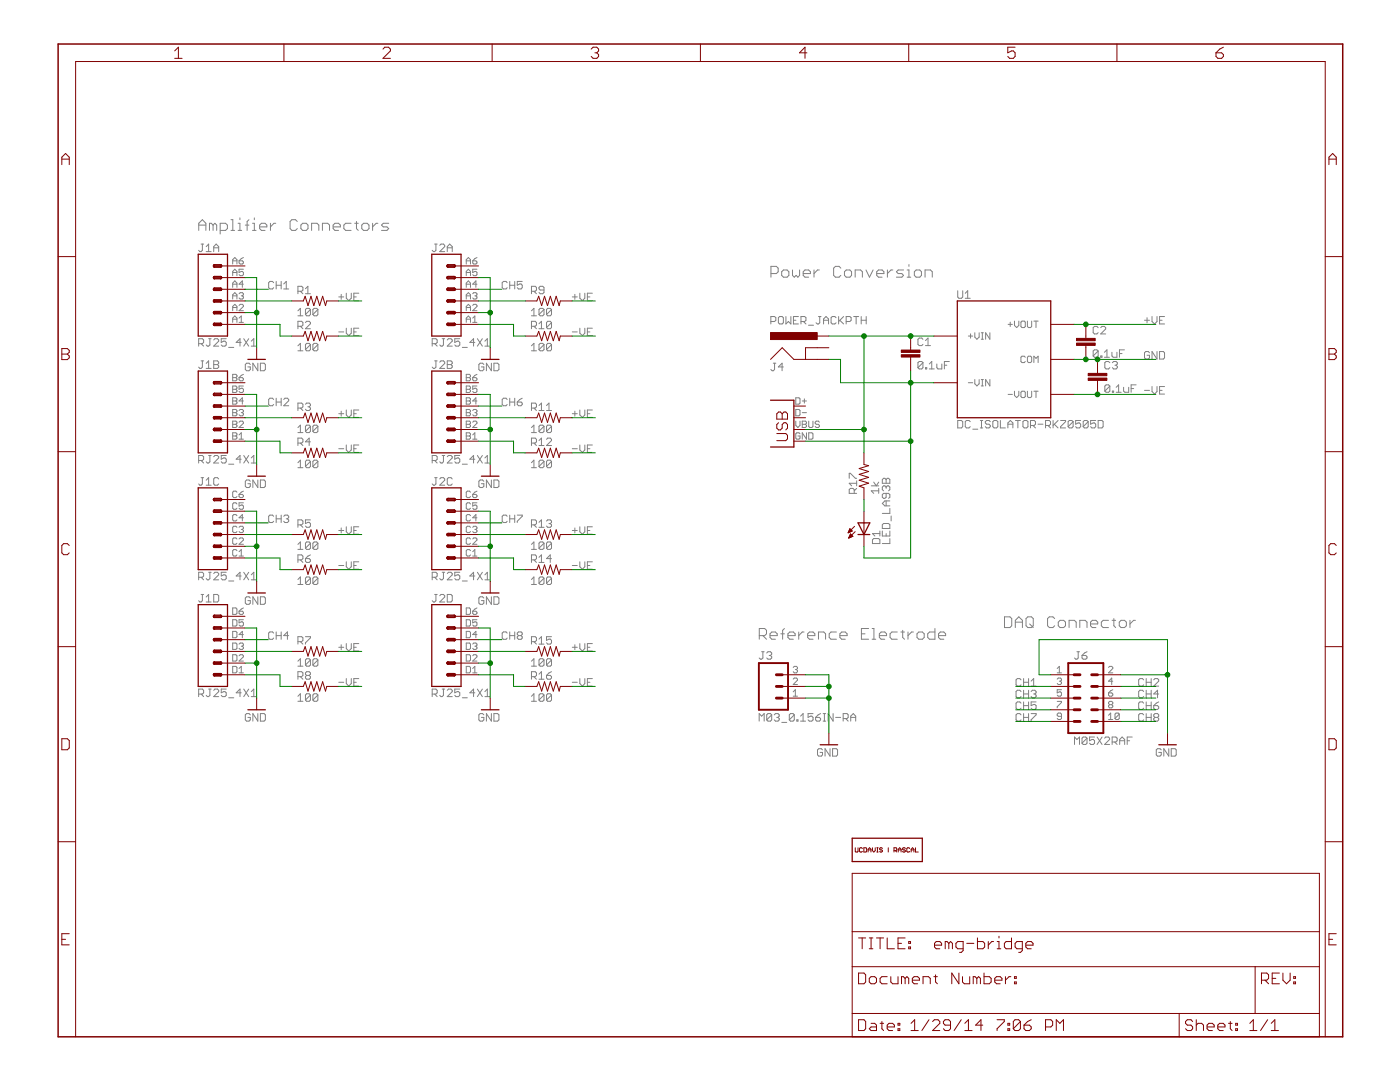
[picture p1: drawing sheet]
<svg xmlns="http://www.w3.org/2000/svg" width="279mm" height="216mm" viewBox="0 0 279 216" stroke-linecap="round" stroke-linejoin="round" font-family="sans-serif">
<g fill="none" stroke="#808080" stroke-width=".2">
<path d="M39.7 46v-1.4l.7-.8 .7 .8v1.4M39.7 44.9h1.4M40.1 48.7h.5M40.4 48.7v1.3l-.3 .2h-.2l-.3-.2M41.1 50.2h1M41.1 49.2l.5-.5v1.5M42.5 44.9l-.3-.3h-.4v1.4M42.5 44.9v1.1M42.5 44.9l.4-.3 .3 .3v1.1M42.7 50.2v-1l.4-.5 .5 .5v1M42.7 49.4h.9M43.9 46h1.1l.4-.4v-.7l-.4-.3h-1.1v2.1"/>
<path d="M46.1 46h.7M46.1 43.8h.4v2.2M46.4 52.7v-.9l.5-.4 .4 .4v.9M46.4 55v-.8l.5-.5 .4 .5v.8M46.4 57.3v-.8l.5-.5 .4 .5v.8M46.4 59.7v-.9l.5-.4 .4 .4v.9M46.4 59h.9M46.4 56.7h.9M46.4 54.4h.9M46.4 52h.9M47.5 44.6h.4v1.4M47.5 46h.7"/>
<path d="M47.7 52h.7l.2 .5-.2 .2h-.5l-.2-.2zM47.7 58.6l.2-.2h.5l.2 .2-.2 .4M47.9 43.5v.3M48.2 59h.2M48.4 59l.2 .2-.2 .5h-.5l-.2-.2M48.6 53.7h-.9v.7l.5-.2 .4 .2v.4l-.2 .2h-.5l-.2-.2M48.6 56.7h-.9l.7-.7v1.3M48.6 51.4l-.9 .6M49 44.9h.7M49.7 43.8l-.4 .4v1.8M50.4 44.6h.4v1.4M50.4 46h.7"/>
<path d="M50.8 43.5v.3M51.8 45.3h1.5v-.4l-.4-.3h-.7l-.4 .3v.7l.4 .4h.7M54 44.6v1.4M54.6 56.4l-.2-.2h-.5l-.3 .2v1l.3 .3h.5l.2-.3M55 44.6h-.3l-.7 .7M55.1 56.2v1.5M55.1 56.9h1M56.1 56.2v1.5M56.6 57.7h1M56.6 56.7l.5-.5v1.5M59.3 44.2l-.3-.4h-.7l-.4 .4v1.4l.4 .4h.7l.3-.4M59.5 58.1h.7l.3-.2v-.5l-.3-.3h-.7v1.5"/>
<path d="M59.9 58.1l.6 .5M60.4 44.6h.7l.4 .3v.7l-.4 .4h-.7l-.4-.4v-.7zM61 57.6l.4-.5v1.5M61 58.6h1M62.2 46v-1.4h1.1l.3 .3v1.1M64.3 46v-1.4h1.1l.4 .3v1.1M66.5 45.3h1.4v-.4l-.3-.3h-.8l-.3 .3v.7l.3 .4h.8M67.6 59.2h1M68.1 58.7v1M69.1 58.5v1l.5 .5 .5-.5v-1M70.1 44.6h-1.1l-.4 .3v.7l.4 .4h1.1M70.6 59.2h.5"/>
<path d="M70.8 44.6h.7M71.1 44.2v1.4l.4 .4M71.6 58.5h-1v1.5h1M72.2 44.9l.4-.3h.7l.3 .3v.7l-.3 .4h-.7l-.4-.4zM74.4 44.6v1.4M75.4 44.6h-.3l-.7 .7M77.6 44.6h-1.1l-.4 .3 .4 .4h.7l.4 .3-.4 .4h-1.1M86.7 48.7h.5M87 48.7v1.3l-.3 .2h-.2l-.2-.2M87.8 49l.2-.3h.5l.3 .3v.2l-1 1h1M89.3 49.4h1M89.3 50.2v-1l.4-.5 .6 .5v1"/>
<path d="M93 59h.9M93 56.7h.9M93 54.4h.9M93 52h.9M93 52.7v-.9l.5-.4 .4 .4v.9M93 55v-.8l.5-.5 .4 .5v.8M93 57.3v-.8l.5-.5 .4 .5v.8M93 59.7v-.9l.5-.4 .4 .4v.9M94.3 58.6l.3-.2h.4l.2 .2-.2 .4M94.3 52h.7l.2 .5-.2 .2h-.4l-.3-.2zM94.8 59h.2M95 59l.2 .2-.2 .5h-.4l-.3-.2"/>
<path d="M95.2 53.7h-.9v.7l.5-.2 .4 .2v.4l-.2 .2h-.4l-.3-.2M95.2 56.7h-.9l.7-.7v1.3M95.2 51.4l-.9 .6M101.2 56.4l-.2-.2h-.5l-.3 .2v1l.3 .3h.5l.2-.3M101.7 56.9h1M101.7 56.2v1.5M102.7 56.2v1.5M104.2 56.2h-1v.7l.5-.2h.3l.2 .2v.5l-.2 .3h-.5l-.3-.3M106.1 58.1h.7l.3-.2v-.5l-.3-.3h-.7v1.5M106.6 58.1l.5 .5M108.6 57.9h-.8l-.2-.3v-.2l.2-.3h.5l.3 .3v1l-.3 .2h-.5l-.2-.2M114.2 59.2h1"/>
<path d="M114.7 58.7v1M115.7 58.5v1l.5 .5 .5-.5v-1M117.2 59.2h.5M118.2 58.5h-1v1.5h1M153.9 54.6h1l.4-.4v-.7l-.4-.4h-1v2.2M156 54.2l.4-.3h.7l.3 .3v.7l-.3 .4h-.7l-.4-.4zM158.2 53.9v1l.3 .4 .4-.4 .3 .4 .4-.4v-1M160.3 54.6h1.4v-.4l-.3-.3h-.7l-.4 .3v.7l.4 .4h.7M162.5 53.9v1.4M163.5 53.9h-.3l-.7 .7M167.8 53.5l-.4-.4h-.7l-.3 .4v1.4l.3 .4h.7l.4-.4M168.5 54.2l.4-.3h.7l.3 .3v.7l-.3 .4h-.7l-.4-.4z"/>
<path d="M170.7 55.3v-1.4h1l.4 .3v1.1M172.8 53.9l.7 1.4 .7-1.4M175 54.6h1.4v-.4l-.4-.3h-.7l-.3 .3v.7l.3 .4h.7M177.1 53.9v1.4M178.2 53.9h-.4l-.7 .7M180.3 53.9h-1l-.4 .3 .4 .4h.7l.3 .3-.3 .4h-1.1M181 55.3h.8M181 53.9h.4v1.4M181.4 52.8v.3M182.5 54.2l.3-.3h.8l.3 .3v.7l-.3 .4h-.8l-.3-.4zM184.6 55.3v-1.4h1.1l.4 .3v1.1M191.1 58v1.3l.3 .2h.5l.2-.2v-1.3"/>
<path d="M192.6 59.5h1M192.6 58.5l.5-.5v1.5M39.6 68.6h.8l.2-.3v-.5l-.2-.2h-.8v1.5M40.1 68.6l.5 .5M40.1 72h.5M40.4 72v1.3l-.3 .2h-.2l-.3-.2M41.1 72.5l.5-.5v1.5M41.1 73.5h1M41.6 67.6h.5M41.9 67.6v1.2l-.3 .3h-.2l-.3-.3M42.7 72h.7l.2 .3v.2l-.2 .2 .2 .3v.3l-.2 .2h-.7zM42.7 67.8l.2-.2h.5l.2 .2v.3l-.9 1h.9"/>
<path d="M42.7 72.7h.7M45.1 67.6h-.9v.7l.7-.2 .2 .2v.5l-.2 .3h-.5l-.2-.3M45.6 69.3h1.1M46.4 62v-.8l.5-.5 .4 .5v.8M46.4 64.3v-.8l.5-.4 .4 .4v.8M46.4 74.7h.7l.2 .2v.2l-.2 .3 .2 .4-.2 .2h-.7zM46.4 77h.7l.2 .3-.2 .4 .2 .4-.2 .2h-.7zM46.4 79.4h.7l.2 .2-.2 .4 .2 .4-.2 .2h-.7zM46.4 63.7h.9M46.4 61.4h.9M46.4 77.7h.7M46.4 75.4h.7"/>
<path d="M47.7 63.5l.5-.4v1.2M47.7 64.3h.9M47.7 60.9l.2-.2h.5l.2 .2v.3l-.9 .8h.9M47.7 75.4h.7l.2 .4-.2 .2h-.5l-.2-.2zM48.1 68.3h-1l.8-.7v1.5M48.6 77h-.9v.7l.5-.2 .4 .2v.4l-.2 .2h-.5l-.2-.2M48.6 74.7l-.9 .7M48.6 67.6l1 1.5M49.6 67.6l-1 1.5M50 72.7l-.3-.2h-.5l-.2 .2v1l.2 .3h.5l.3-.3v-.5h-.5M50.1 69.1h1M50.1 68.1l.6-.5v1.5"/>
<path d="M51.5 72.5v1.5l-1-1.5v1.5M52 72.5h.7l.3 .2v1l-.3 .3h-.7zM54.6 79.7l-.2-.2h-.5l-.3 .2v1l.3 .3h.5l.2-.3M55.1 79.5v1.5M56.1 79.5v1.5M56.6 79.7l.3-.2h.5l.2 .2v.3l-1 1h1M59.5 62l.4-.5v1.5M59.5 69l.4-.5v1.5M59.5 63h1M59.5 70h1M59.5 65.1h.7l.3-.2v-.5l-.3-.3h-.7v1.5M59.9 65.1l.6 .5"/>
<path d="M61 64.4l.2-.3h.5l.3 .3v.2l-1 1h1M62 61.8v1l-.3 .2h-.5l-.2-.2M62 61.8l-.3-.3h-.5l-.2 .3v1M62 68.8l-.3-.3h-.5l-.2 .3v1M62 68.8v1l-.3 .2h-.5l-.2-.2M62 61.8l-1 1M62 68.8l-1 1M63.4 61.8v1l-.2 .2h-.5l-.3-.2M63.4 61.8l-.2-.3h-.5l-.3 .3v1M63.4 68.8l-.2-.3h-.5l-.3 .3v1M63.4 68.8v1l-.2 .2h-.5l-.3-.2M63.4 61.8l-1 1"/>
<path d="M63.4 68.8l-1 1M67.6 66.2h1M69.1 65.5v1l.5 .5 .5-.5v-1M70.6 66.2h.5M71.6 65.5h-1v1.5h1M86.3 68.6h.7l.2-.3v-.5l-.2-.2h-.7v1.5M86.7 72h.5M86.7 68.6l.5 .5M87 72v1.3l-.3 .2h-.2l-.2-.2M87.8 72.3l.2-.3h.5l.3 .3v.2l-1 1h1M88.2 67.6h.6M88.5 67.6v1.2l-.3 .3h-.2l-.2-.3"/>
<path d="M89.3 67.8l.2-.2h.5l.3 .2v.3l-1 1h1M89.3 72h.7l.3 .3v.2l-.3 .2 .3 .3v.3l-.3 .2h-.7zM89.3 72.7h.7M91.8 67.6h-1v.7l.4-.2h.3l.3 .2v.5l-.3 .3h-.5l-.2-.3M92.3 69.3h1M93 63.7h.9M93 61.4h.9M93 79.4h.7l.2 .2-.2 .4 .2 .4-.2 .2h-.7zM93 77h.7l.2 .3-.2 .4 .2 .4-.2 .2h-.7zM93 77.7h.7M93 74.7h.7l.2 .2v.2l-.2 .3 .2 .4-.2 .2h-.7zM93 75.4h.7"/>
<path d="M93 62v-.8l.5-.5 .4 .5v.8M93 64.3v-.8l.5-.4 .4 .4v.8M94.3 64.3h.9M94.3 60.9l.3-.2h.4l.2 .2v.3l-.9 .8h.9M94.3 75.4h.7l.2 .4-.2 .2h-.4l-.3-.2zM94.3 63.5l.5-.4v1.2M94.8 68.3h-1l.7-.7v1.5M95.2 77h-.9v.7l.5-.2 .4 .2v.4l-.2 .2h-.4l-.3-.2M95.2 74.7l-.9 .7M95.3 67.6l1 1.5M96.3 67.6l-1 1.5M96.6 72.7l-.3-.2h-.5l-.2 .2v1l.2 .3h.5l.3-.3v-.5h-.5"/>
<path d="M96.8 69.1h1M96.8 68.1l.5-.5v1.5M98.1 72.5v1.5l-1-1.5v1.5M98.6 72.5h.7l.3 .2v1l-.3 .3h-.7zM101.2 79.7l-.2-.2h-.5l-.3 .2v1l.3 .3h.5l.2-.3M101.7 79.5v1.5M102.7 79.5v1.5M104.2 79.5l-1 .7M106.1 63h1M106.1 70h1M106.1 62l.5-.5v1.5M106.1 69l.5-.5v1.5"/>
<path d="M106.1 65.1h.7l.3-.2v-.5l-.3-.3h-.7v1.5M106.6 65.1l.5 .5M107.6 65.6h1M107.6 64.6l.5-.5v1.5M108.6 61.8v1l-.3 .2h-.5l-.2-.2M108.6 61.8l-.3-.3h-.5l-.2 .3v1M108.6 68.8v1l-.3 .2h-.5l-.2-.2M108.6 68.8l-.3-.3h-.5l-.2 .3v1M108.6 61.8l-1 1M108.6 68.8l-1 1M110.1 61.8v1l-.3 .2h-.5l-.2-.2M110.1 61.8l-.3-.3h-.5l-.2 .3v1"/>
<path d="M110.1 68.8v1l-.3 .2h-.5l-.2-.2M110.1 68.8l-.3-.3h-.5l-.2 .3v1M110.1 61.8l-1 1M110.1 64.4l-.3-.3h-.5l-.2 .3v1M110.1 64.4v1l-.3 .2h-.5l-.2-.2M110.1 68.8l-1 1M110.1 64.4l-1 1M114.2 66.2h1M115.7 65.5v1l.5 .5 .5-.5v-1M117.2 66.2h.5M118.2 65.5h-1v1.5h1M153.8 64.2h.8l.2-.3v-.5l-.2-.2h-.8v1.4"/>
<path d="M154.3 72.5h.5M154.6 72.5v1.2l-.3 .3h-.2l-.3-.3M155.3 63.4l.3-.2h.5l.2 .2v1l-.2 .2h-.5l-.3-.2zM156.3 73.2h-1l.8-.7v1.5M156.8 63.2v1.4l.5-.4 .5 .4v-1.4M158.3 63.9h.5M158.8 79.4h.6l.3 .2v.8l-.3 .2h-.6zM159.3 63.2h-1v1.4h1M159.9 64.2h.7l.2-.3v-.5l-.2-.2h-.7v1.4M160.3 64.2l.5 .4M160.5 79.6v.8M161.4 64.9h.9"/>
<path d="M163.3 63.2h.6M163.6 63.2v1.2l-.3 .2h-.2l-.2-.2M164.4 63.9h1M164.4 64.6v-1l.4-.4 .6 .4v1M166.9 63.4l-.3-.2h-.5l-.2 .2v1l.2 .2h.5l.3-.2M167.4 63.2v1.4M167.6 63.9l.8 .7M168.4 63.2l-1 1M168.9 64.2h.7l.3-.3v-.5l-.3-.2h-.7v1.4M170.4 63.2h1M170.9 63.2v1.4M171.9 63.9h1"/>
<path d="M171.9 63.2v1.4M172.9 63.2v1.4M184.2 67.7l-.2-.2h-.5l-.3 .2v1l.3 .3h.5l.2-.3M184.2 72.4l-.2-.3h-.5l-.3 .3v1M184.2 72.4v1l-.2 .2h-.5l-.3-.2M184.2 72.4l-1 1M184.7 73.4h.3v.2h-.3zM184.7 69h1M184.7 68l.5-.5v1.5M185.5 73.6h1M185.5 72.6l.4-.5v1.5M187 72.6v.8l.2 .2h.8v-1"/>
<path d="M188.5 72.9h.5M189.5 72.1h-1v1.5M193.3 67.1h.8M193.3 76.4h.8M193.7 66.6v.9M194.5 75.7v.9l.5 .4 .4-.4v-.9M194.5 66.4v.9l.5 .4 .4-.4v-.9M195.8 67.7h.5M195.8 66.4h.5M195.8 77h.5M195.8 75.7h.5M196 66.4v1.3"/>
<path d="M196 75.7v1.3M197.5 66.4v1.3l-.8-1.3v1.3M197.5 75.7v1.3l-.8-1.3v1.3M201.2 78.7h.8M201.2 64.7h.8M201.6 64.3v.9M202.5 64.1v.8l.4 .5 .4-.5v-.8M202.5 78.1v.8l.4 .4 .4-.4v-.8M204 78.1h.4l.2 .2v.8l-.2 .2h-.4l-.2-.2v-.8zM204 64.1h.4l.2 .2v.9l-.2 .2h-.4l-.2-.2v-.9zM204.6 71.3l-.2-.2h-.4l-.2 .2v.8l.2 .2h.4l.2-.2M205 78.1v1l.3 .2h.4l.2-.2v-1"/>
<path d="M205 64.1v1.1l.3 .2h.4l.2-.2v-1.1M205.3 71.1h.4l.2 .2v.8l-.2 .2h-.4l-.3-.2v-.8zM206.3 78.1h.9M206.3 72.3v-1.2l.5 .4 .4-.4v1.2M206.3 64.1h.9M206.8 64.1v1.3M206.8 78.1v1.2M219.2 65.4l-.3-.3h-.5l-.2 .3v1l.2 .2h.5l.3-.2M219.2 70l-.3-.2h-.5l-.2 .2v1M219.2 70v1l-.3 .3h-.5l-.2-.3M219.2 70l-1 1M219.7 71h.2v.3h-.2z"/>
<path d="M219.7 65.4l.2-.3h.5l.3 .3v.2l-1 1h1M220.4 71.3h1M220.4 70.3l.5-.5v1.5M221.5 72.4l-.3-.3h-.5l-.2 .3v1l.2 .2h.5l.3-.2M221.5 77l-.3-.2h-.5l-.2 .2v1M221.5 77v1l-.3 .3h-.5l-.2-.3M221.5 77l-1 1M221.9 70.3v.7l.3 .3h.7v-1M222 78h.2v.3h-.2zM222 72.4l.2-.3h.5l.3 .3v.2l-.3 .3M222.5 72.9h.2M222.7 72.9l.3 .2v.3l-.3 .2h-.5l-.2-.2"/>
<path d="M222.8 78.3h1M222.8 77.3l.4-.5v1.5M223.4 70.5h.5M224.2 77.3v.7l.3 .3h.8v-1M224.4 69.8h-1v1.5M225.7 77.5h.6M226.7 76.8h-1v1.5M228.4 63.9h1M228.4 77.9h1M228.9 63.4v1M229.4 70.4l-.2-.3h-.5l-.3 .3v1l.3 .2h.5l.2-.2v-.5h-.5M229.9 63.2v1l.5 .4 .5-.4v-1"/>
<path d="M229.9 77.1v1l.5 .5 .5-.5v-1M230.9 70.1v1.5l-1-1.5v1.5M231.4 63.9h.5M231.4 70.1h.8l.2 .3v1l-.2 .2h-.8zM231.4 77.9h.5M232.4 63.2h-1v1.4h1M232.4 77.1h-1v1.5h1M39.6 91.9h.8l.2-.3v-.5l-.2-.2h-.8v1.5M40.1 91.9l.5 .5M40.1 95.3h.5M40.4 95.3v1.3l-.3 .2h-.2l-.3-.2M41.1 95.8l.5-.5v1.5"/>
<path d="M41.1 96.8h1M41.6 90.9h.5M41.9 90.9v1.2l-.3 .3h-.2l-.3-.3M42.7 91.1l.2-.2h.5l.2 .2v.3l-.9 1h.9M43.6 95.6l-.2-.3h-.5l-.2 .3v1l.2 .2h.5l.2-.2M45.1 90.9h-.9v.7l.7-.2 .2 .2v.5l-.2 .3h-.5l-.2-.3M45.6 92.6h1.1M46.4 81.7h.7l.2 .2-.2 .4 .2 .5-.2 .2h-.7zM46.4 84h.7l.2 .2-.2 .5 .2 .4-.2 .2h-.7zM46.4 86.4h.7l.2 .2-.2 .4 .2 .4-.2 .2h-.7zM46.4 87h.7M46.4 84.7h.7"/>
<path d="M46.4 82.3h.7M46.4 80h.7M47.3 98.2l-.2-.2h-.4l-.3 .2v.9l.3 .2h.4l.2-.2M47.7 86.8l.5-.4v1.2M47.7 81.9l.2-.2h.5l.2 .2-.2 .4M47.7 84.2l.2-.2h.5l.2 .2v.3l-.9 .8h.9M47.7 98.7h.7l.2 .4-.2 .2h-.5l-.2-.2zM47.7 87.6h.9M48.1 91.6h-1l.8-.7v1.5M48.2 82.3h.2M48.4 82.3l.2 .2-.2 .5h-.5l-.2-.2M48.6 80h-.9l.7-.6v1.2"/>
<path d="M48.6 98l-.9 .7M48.6 90.9l1 1.5M49.6 90.9l-1 1.5M50 96l-.3-.2h-.5l-.2 .2v1l.2 .3h.5l.3-.3v-.5h-.5M50.1 91.4l.6-.5v1.5M50.1 92.4h1M51.5 95.8v1.5l-1-1.5v1.5M52 95.8h.7l.3 .2v1l-.3 .3h-.7zM55.1 80.2h1M59.5 85.3l.4-.5v1.5M59.5 92.3l.4-.5v1.5M59.5 86.3h1"/>
<path d="M59.5 93.3h1M59.5 81.4h.7l.3-.2v-.5l-.3-.3h-.7v1.5M59.5 88.4h.7l.3-.2v-.5l-.3-.3h-.7v1.5M59.9 81.4l.6 .5M59.9 88.4l.6 .5M61 80.7l.2-.3h.5l.3 .3v.2l-.3 .3M61.4 81.2h.3M61.7 81.2l.3 .2v.3l-.3 .2h-.5l-.2-.2M62 85.1l-.3-.3h-.5l-.2 .3v1M62 92.1l-.3-.3h-.5l-.2 .3v1M62 85.1v1l-.3 .2h-.5l-.2-.2M62 92.1v1l-.3 .2h-.5l-.2-.2"/>
<path d="M62 85.1l-1 1M62 92.1l-1 1M62 88.2h-1l.7-.8v1.5M63.4 85.1l-.2-.3h-.5l-.3 .3v1M63.4 92.1l-.2-.3h-.5l-.3 .3v1M63.4 85.1v1l-.2 .2h-.5l-.3-.2M63.4 92.1v1l-.2 .2h-.5l-.3-.2M63.4 85.1l-1 1M63.4 92.1l-1 1M67.6 82.5h1M67.6 89.5h1M68.1 82v1"/>
<path d="M69.1 81.8v1l.5 .5 .5-.5v-1M69.1 88.8v1l.5 .5 .5-.5v-1M70.6 82.5h.5M70.6 89.5h.5M71.6 81.8h-1v1.5h1M71.6 88.8h-1v1.5h1M86.3 91.9h.7l.2-.3v-.5l-.2-.2h-.7v1.5M86.7 95.3h.5M86.7 91.9l.5 .5M87 95.3v1.3l-.3 .2h-.2l-.2-.2M87.8 95.6l.2-.3h.5l.3 .3v.2l-1 1h1M88.2 90.9h.6"/>
<path d="M88.5 90.9v1.2l-.3 .3h-.2l-.2-.3M89.3 91.1l.2-.2h.5l.3 .2v.3l-1 1h1M90.3 95.6l-.3-.3h-.5l-.2 .3v1l.2 .2h.5l.3-.2M91.8 90.9h-1v.7l.4-.2h.3l.3 .2v.5l-.3 .3h-.5l-.2-.3M92.3 92.6h1M93 86.4h.7l.2 .2-.2 .4 .2 .4-.2 .2h-.7zM93 87h.7M93 84h.7l.2 .2-.2 .5 .2 .4-.2 .2h-.7zM93 84.7h.7M93 81.7h.7l.2 .2-.2 .4 .2 .5-.2 .2h-.7zM93 82.3h.7M93 80h.7"/>
<path d="M93.9 98.2l-.2-.2h-.4l-.3 .2v.9l.3 .2h.4l.2-.2M94.3 81.9l.3-.2h.4l.2 .2-.2 .4M94.3 87.6h.9M94.3 84.2l.3-.2h.4l.2 .2v.3l-.9 .8h.9M94.3 98.7h.7l.2 .4-.2 .2h-.4l-.3-.2zM94.3 86.8l.5-.4v1.2M94.8 82.3h.2M94.8 91.6h-1l.7-.7v1.5M95 82.3l.2 .2-.2 .5h-.4l-.3-.2M95.2 80h-.9l.7-.6v1.2M95.2 98l-.9 .7M95.3 90.9l1 1.5"/>
<path d="M96.3 90.9l-1 1.5M96.6 96l-.3-.2h-.5l-.2 .2v1l.2 .3h.5l.3-.3v-.5h-.5M96.8 92.4h1M96.8 91.4l.5-.5v1.5M98.1 95.8v1.5l-1-1.5v1.5M98.6 95.8h.7l.3 .2v1l-.3 .3h-.7zM101.7 80.2h1M103.2 80.2h.8l.2 .3v.2l-.2 .3h-.5l-.3-.3zM106.1 86.3h1M106.1 93.3h1M106.1 85.3l.5-.5v1.5M106.1 92.3l.5-.5v1.5"/>
<path d="M106.1 81.4h.7l.3-.2v-.5l-.3-.3h-.7v1.5M106.1 88.4h.7l.3-.2v-.5l-.3-.3h-.7v1.5M106.6 81.4l.5 .5M106.6 88.4l.5 .5M107.6 81.9h1M107.6 80.9l.5-.5v1.5M107.6 87.9l.5-.5v1.5M107.6 88.9h1M108.6 85.1v1l-.3 .2h-.5l-.2-.2M108.6 85.1l-.3-.3h-.5l-.2 .3v1M108.6 92.1v1l-.3 .2h-.5l-.2-.2M108.6 92.1l-.3-.3h-.5l-.2 .3v1"/>
<path d="M108.6 85.1l-1 1M108.6 92.1l-1 1M109.1 87.7l.2-.3h.5l.3 .3v.2l-1 1h1M109.1 81.9h1M109.1 80.9l.5-.5v1.5M110.1 85.1v1l-.3 .2h-.5l-.2-.2M110.1 85.1l-.3-.3h-.5l-.2 .3v1M110.1 92.1v1l-.3 .2h-.5l-.2-.2M110.1 92.1l-.3-.3h-.5l-.2 .3v1M110.1 85.1l-1 1M110.1 92.1l-1 1M114.2 82.5h1"/>
<path d="M114.2 89.5h1M114.7 82v1M115.7 81.8v1l.5 .5 .5-.5v-1M115.7 88.8v1l.5 .5 .5-.5v-1M117.2 82.5h.5M117.2 89.5h.5M118.2 81.8h-1v1.5h1M118.2 88.8h-1v1.5h1M158.8 81.7h.6l.3 .2v.9l-.3 .2h-.6zM158.8 84v.9l.4 .4 .5-.4v-.9M159.7 86.6l-.3-.2h-.4l-.2 .2v.8l.2 .2h.4l.3-.2v-.4h-.5M160.1 84h.6l.3 .2-.3 .5 .3 .4-.3 .2h-.6z"/>
<path d="M160.1 84.7h.6M160.1 82.3h.9M160.1 80h.9M161 86.4v1.2l-.9-1.2v1.2M161.4 86.4h.6l.2 .2v.8l-.2 .2h-.6zM161.4 84v1.1l.2 .2h.4l.2-.2v-1.1M163.5 84.2l-.2-.2h-.4l-.2 .5 .2 .2h.4l.2 .4-.2 .2h-.4l-.2-.2M169.5 95.4v-1h.2l1 1h.3M170.5 98.4v-.7l-.3-.2h-.5l-.2 .2v.7h1.5M171 96.4h-1.5l.5 .5M171 97.5l-.5 .4M171 95.9v1"/>
<path d="M173.9 96.9h1.5M174.4 96.2l.5 .7 .5-.7M175.4 97.9h-1.5l.5 .5M175.4 97.5v.9M176.1 95.7l.2-.3h.3l.2 .3 .3-.3h.2l.3 .3v.7h-1.5zM176.8 97.2l.3-.3h.2l.3 .3v.5l-.3 .2M176.8 98.4v.8l-.2 .2h-.3l-.2-.2v-.5l.2-.3h1l.3 .3v.5l-.3 .2M176.8 97.2l-.2-.3h-.3l-.2 .3v.5l.2 .2M176.8 95.7v.7M176.8 97.2v.3M176.8 99.9v1M177.6 99.9h-1l-.5 .6 .5 .4h1"/>
<path d="M191.1 83.9h.8l.2 .2v1l-.2 .3h-.8zM193.6 84.1l-.2-.2h-.5l-.3 .2v1l.3 .3h.5l.2-.3M194.1 85.6h1M195.6 85.4h.5M195.6 83.9h.5M195.9 83.9v1.5M197.6 84.1l-.2-.2h-.5l-.3 .2v.3l.3 .2h.5l.2 .3v.2l-.2 .3h-.5l-.3-.3M198.1 84.1l.3-.2h.5l.2 .2v1l-.2 .3h-.5l-.3-.3zM199.6 83.9v1.5h1M201.1 84.6h1M201.1 85.4v-1l.5-.5 .5 .5v1M202.6 83.9h1"/>
<path d="M203.1 83.9v1.5M204.2 84.1l.2-.2h.5l.2 .2v1l-.2 .3h-.5l-.2-.3zM205.7 84.9h.7l.3-.3v-.5l-.3-.2h-.7v1.5M206.1 84.9l.6 .5M207.2 84.6h1M208.7 84.9h.7l.3-.3v-.5l-.3-.2h-.7v1.5M209.1 84.9l.6 .5M210.2 83.9v1.5M210.4 84.6l.8 .8M211.2 83.9l-1 1M211.7 83.9h1v.2l-1 1v.3h1M214.2 84.1v1l-.3 .3h-.5l-.2-.3"/>
<path d="M214.2 84.1l-.3-.2h-.5l-.2 .2v1M214.2 84.1l-1 1M215.7 83.9h-1v.7l.5-.2h.2l.3 .2v.5l-.3 .3h-.5l-.2-.3M217.2 84.1v1l-.3 .3h-.5l-.2-.3M217.2 84.1l-.3-.2h-.5l-.2 .2v1M217.2 84.1l-1 1M218.7 83.9h-1v.7l.5-.2h.2l.3 .2v.5l-.3 .3h-.5l-.2-.3M219.2 83.9h.7l.3 .2v1l-.3 .3h-.7zM39.6 115.2h.8l.2-.3v-.5l-.2-.2h-.8v1.5M40.1 115.2l.5 .5M40.1 118.6h.5M40.4 118.6v1.3l-.3 .2h-.2l-.3-.2"/>
<path d="M41.1 119.1l.5-.5v1.5M41.6 114.2h.5M41.9 114.2v1.2l-.3 .3h-.2l-.3-.3M42.7 118.6h.7l.2 .3v1l-.2 .2h-.7zM42.7 114.4l.2-.2h.5l.2 .2v.3l-.9 1h.9M45.1 114.2h-.9v.7l.7-.2 .2 .2v.5l-.2 .3h-.5l-.2-.3M45.6 115.9h1.1M47.3 100.6l-.2-.3h-.4l-.3 .3v.8l.3 .2h.4l.2-.2M47.3 102.9l-.2-.2h-.4l-.3 .2v.8l.3 .2h.4l.2-.2M47.3 105.2l-.2-.2h-.4l-.3 .2v.9l.3 .2h.4l.2-.2M47.3 107.5l-.2-.2h-.4l-.3 .2v.9l.3 .2h.4l.2-.2M47.3 109.9l-.2-.2h-.4l-.3 .2v.8l.3 .3h.4l.2-.3"/>
<path d="M47.7 105.2l.2-.2h.5l.2 .2-.2 .4M47.7 110.1l.5-.4v1.3M47.7 107.5l.2-.2h.5l.2 .2v.3l-.9 .8h.9M47.7 111h.9M48.1 114.9h-1l.8-.7v1.5M48.2 105.6h.2M48.4 105.6l.2 .3-.2 .4h-.5l-.2-.2M48.6 100.3h-.9v.7l.5-.2 .4 .2v.4l-.2 .2h-.5l-.2-.2M48.6 103.3h-.9l.7-.6v1.2M48.6 114.2l1 1.5M49.6 114.2l-1 1.5M50 119.3l-.3-.2h-.5l-.2 .2v1l.2 .3h.5l.3-.3v-.5h-.5"/>
<path d="M50.1 114.7l.6-.5v1.5M50.1 115.7h1M51.5 119.1v1.5l-1-1.5v1.5M52 119.1h.7l.3 .2v1l-.3 .3h-.7zM54.6 103l-.2-.2h-.5l-.3 .2v1l.3 .3h.5l.2-.3M55.1 102.8v1.5M55.1 103.5h1M56.1 102.8v1.5M56.6 103l.3-.2h.5l.2 .2v.3l-.2 .2M57.1 103.5h.3M57.4 103.5l.2 .3v.2l-.2 .3h-.5l-.3-.3M59.5 108.6l.4-.5v1.5"/>
<path d="M59.5 115.6l.4-.5v1.5M59.5 109.6h1M59.5 116.6h1M59.5 104.7h.7l.3-.2v-.5l-.3-.3h-.7v1.5M59.5 111.7h.7l.3-.2v-.5l-.3-.3h-.7v1.5M59.9 104.7l.6 .5M59.9 111.7l.6 .5M61 111.5h.7l.3 .2v.3l-.3 .2h-.5l-.2-.2zM62 103.7h-1v.8l.4-.3h.3l.3 .3v.5l-.3 .2h-.5l-.2-.2M62 108.4l-.3-.3h-.5l-.2 .3v1M62 115.4l-.3-.3h-.5l-.2 .3v1M62 108.4v1l-.3 .2h-.5l-.2-.2"/>
<path d="M62 115.4v1l-.3 .2h-.5l-.2-.2M62 108.4l-1 1M62 115.4l-1 1M62 110.7l-1 .8M63.4 108.4l-.2-.3h-.5l-.3 .3v1M63.4 115.4l-.2-.3h-.5l-.3 .3v1M63.4 108.4v1l-.2 .2h-.5l-.3-.2M63.4 115.4v1l-.2 .2h-.5l-.3-.2M63.4 108.4l-1 1M63.4 115.4l-1 1M67.6 105.9h1M67.6 112.8h1"/>
<path d="M68.1 105.3v1M69.1 105.1v1l.5 .5 .5-.5v-1M69.1 112.1v1l.5 .5 .5-.5v-1M70.6 105.9h.5M70.6 112.8h.5M71.6 105.1h-1v1.5h1M71.6 112.1h-1v1.5h1M86.3 115.2h.7l.2-.3v-.5l-.2-.2h-.7v1.5M86.7 118.6h.5M86.7 115.2l.5 .5M87 118.6v1.3l-.3 .2h-.2l-.2-.2M87.8 118.9l.2-.3h.5l.3 .3v.2l-1 1h1"/>
<path d="M88.2 114.2h.6M88.5 114.2v1.2l-.3 .3h-.2l-.2-.3M89.3 114.4l.2-.2h.5l.3 .2v.3l-1 1h1M89.3 118.6h.7l.3 .3v1l-.3 .2h-.7zM91.8 114.2h-1v.7l.4-.2h.3l.3 .2v.5l-.3 .3h-.5l-.2-.3M92.3 115.9h1M93.9 107.5l-.2-.2h-.4l-.3 .2v.9l.3 .2h.4l.2-.2M93.9 109.9l-.2-.2h-.4l-.3 .2v.8l.3 .3h.4l.2-.3M93.9 105.2l-.2-.2h-.4l-.3 .2v.9l.3 .2h.4l.2-.2M93.9 102.9l-.2-.2h-.4l-.3 .2v.8l.3 .2h.4l.2-.2M93.9 100.6l-.2-.3h-.4l-.3 .3v.8l.3 .2h.4l.2-.2M94.3 105.2l.3-.2h.4l.2 .2-.2 .4"/>
<path d="M94.3 111h.9M94.3 107.5l.3-.2h.4l.2 .2v.3l-.9 .8h.9M94.3 110.1l.5-.4v1.3M94.8 105.6h.2M94.8 114.9h-1l.7-.7v1.5M95 105.6l.2 .3-.2 .4h-.4l-.3-.2M95.2 100.3h-.9v.7l.5-.2 .4 .2v.4l-.2 .2h-.4l-.3-.2M95.2 103.3h-.9l.7-.6v1.2M95.3 114.2l1 1.5M96.3 114.2l-1 1.5M96.6 119.3l-.3-.2h-.5l-.2 .2v1l.2 .3h.5l.3-.3v-.5h-.5M96.8 115.7h1"/>
<path d="M96.8 114.7l.5-.5v1.5M98.1 119.1v1.5l-1-1.5v1.5M98.6 119.1h.7l.3 .2v1l-.3 .3h-.7zM101.2 103l-.2-.2h-.5l-.3 .2v1l.3 .3h.5l.2-.3M101.7 103.5h1M101.7 102.8v1.5M102.7 102.8v1.5M103.2 102.8h1v.2l-1 1v.3M106.1 109.6h1M106.1 116.6h1M106.1 108.6l.5-.5v1.5M106.1 115.6l.5-.5v1.5"/>
<path d="M106.1 104.7h.7l.3-.2v-.5l-.3-.3h-.7v1.5M106.1 111.7h.7l.3-.2v-.5l-.3-.3h-.7v1.5M106.6 104.7l.5 .5M106.6 111.7l.5 .5M107.6 105.2h1M107.6 112.2h1M107.6 104.2l.5-.5v1.5M107.6 111.2l.5-.5v1.5M108.6 108.4v1l-.3 .2h-.5l-.2-.2M108.6 108.4l-.3-.3h-.5l-.2 .3v1M108.6 115.4v1l-.3 .2h-.5l-.2-.2M108.6 115.4l-.3-.3h-.5l-.2 .3v1"/>
<path d="M108.6 108.4l-1 1M108.6 115.4l-1 1M109.1 104l.2-.3h.5l.3 .3v.2l-.3 .3M109.6 104.5h.2M109.8 104.5l.3 .2v.3l-.3 .2h-.5l-.2-.2M110.1 108.4v1l-.3 .2h-.5l-.2-.2M110.1 108.4l-.3-.3h-.5l-.2 .3v1M110.1 115.4v1l-.3 .2h-.5l-.2-.2M110.1 115.4l-.3-.3h-.5l-.2 .3v1M110.1 108.4l-1 1M110.1 115.4l-1 1M110.1 111.5h-1l.7-.8v1.5"/>
<path d="M114.2 105.9h1M114.2 112.8h1M114.7 105.3v1M115.7 105.1v1l.5 .5 .5-.5v-1M115.7 112.1v1l.5 .5 .5-.5v-1M117.2 105.9h.5M117.2 112.8h.5M118.2 105.1h-1v1.5h1M118.2 112.1h-1v1.5h1M174.4 107.5h1l.2 .2v.8h-1.5v-.8zM175.6 106v1M175.6 106.5h-1.5l.5 .5"/>
<path d="M176.1 104.7l.2-.2h1l.3 .2v.8h-1.5zM176.1 106v1h1.5v-1M176.8 106.5v.5M177.6 107.5v1h-1.5M177.6 101.5v.9h-1.5M177.8 103v.9M39.6 138.5h.8l.2-.3v-.4l-.2-.3h-.8v1.5M40.1 138.5l.5 .5M41.1 120.1h1M41.6 137.5h.5M41.9 137.5v1.2l-.3 .3h-.2l-.3-.3M42.7 137.8l.2-.3h.5l.2 .3v.2l-.9 1h.9"/>
<path d="M45.1 137.5h-.9v.7l.7-.2 .2 .2v.5l-.2 .3h-.5l-.2-.3M45.6 139.2h1.1M46.4 121.3h.7l.2 .2v.9l-.2 .2h-.7zM46.4 123.7h.7l.2 .2v.8l-.2 .2h-.7zM46.4 126h.7l.2 .2v.8l-.2 .3h-.7zM46.4 128.3h.7l.2 .2v.9l-.2 .2h-.7zM46.4 130.6h.7l.2 .3v.8l-.2 .2h-.7zM46.4 133h.7l.2 .2v.8l-.2 .3h-.7zM47.7 128.5l.2-.2h.5l.2 .2-.2 .4M47.7 133.4l.5-.4v1.3M47.7 122h.7l.2 .4-.2 .2h-.5l-.2-.2zM47.7 130.9l.2-.3h.5l.2 .3v.2l-.9 .8h.9"/>
<path d="M47.7 134.3h.9M48.1 138.2h-1l.8-.7v1.5M48.2 128.9h.2M48.4 128.9l.2 .3-.2 .4h-.5l-.2-.2M48.6 123.7h-.9v.6l.5-.2 .4 .2v.4l-.2 .2h-.5l-.2-.2M48.6 126.6h-.9l.7-.6v1.3M48.6 121.3l-.9 .7M48.6 137.5l1 1.5M49.6 137.5l-1 1.5M50.1 138l.6-.5v1.5M50.1 139h1M54.6 126.3l-.2-.2h-.5l-.3 .2v1l.3 .3h.5l.2-.3"/>
<path d="M55.1 126.8h1M55.1 126.1v1.5M56.1 126.1v1.5M57.6 126.8h-1l.8-.7v1.5M59.5 131.9l.4-.5v1.5M59.5 138.9l.4-.5v1.5M59.5 132.9h1M59.5 139.9h1M59.5 128h.7l.3-.2v-.5l-.3-.3h-.7v1.5M59.5 135h.7l.3-.2v-.5l-.3-.3h-.7v1.5M59.9 128l.6 .5M59.9 135l.6 .5"/>
<path d="M61 127h1v.3l-1 1v.2M61.2 134.8l-.2-.3v-.2l.2-.3h.5l.3 .3v.2l-.3 .3M61.2 134.8l-.2 .2v.3l.2 .2h.5l.3-.2v-.3l-.3-.2M61.2 134.8h.5M62 131.7l-.3-.3h-.5l-.2 .3v1M62 138.7l-.3-.3h-.5l-.2 .3v1M62 131.7v1l-.3 .2h-.5l-.2-.2M62 138.7v1l-.3 .2h-.5l-.2-.2M62 131.7l-1 1M62 138.7l-1 1M63.4 131.7l-.2-.3h-.5l-.3 .3v1M63.4 138.7l-.2-.3h-.5l-.3 .3v1"/>
<path d="M63.4 131.7v1l-.2 .2h-.5l-.3-.2M63.4 138.7v1l-.2 .2h-.5l-.3-.2M63.4 131.7l-1 1M63.4 138.7l-1 1M67.6 136.1h1M67.6 129.2h1M68.1 128.7v.9M69.1 128.4v1l.5 .5 .5-.5v-1M69.1 135.4v1l.5 .5 .5-.5v-1M70.6 136.1h.5M70.6 129.2h.5M71.6 135.4h-1v1.5h1"/>
<path d="M71.6 128.4h-1v1.5h1M86.3 138.5h.7l.2-.3v-.4l-.2-.3h-.7v1.5M86.7 138.5l.5 .5M88.2 137.5h.6M88.5 137.5v1.2l-.3 .3h-.2l-.2-.3M89.3 137.8l.2-.3h.5l.3 .3v.2l-1 1h1M91.8 137.5h-1v.7l.4-.2h.3l.3 .2v.5l-.3 .3h-.5l-.2-.3M92.3 139.2h1M93 133h.7l.2 .2v.8l-.2 .3h-.7zM93 130.6h.7l.2 .3v.8l-.2 .2h-.7zM93 128.3h.7l.2 .2v.9l-.2 .2h-.7zM93 126h.7l.2 .2v.8l-.2 .3h-.7z"/>
<path d="M93 123.7h.7l.2 .2v.8l-.2 .2h-.7zM93 121.3h.7l.2 .2v.9l-.2 .2h-.7zM94.3 134.3h.9M94.3 130.9l.3-.3h.4l.2 .3v.2l-.9 .8h.9M94.3 128.5l.3-.2h.4l.2 .2-.2 .4M94.3 122h.7l.2 .4-.2 .2h-.4l-.3-.2zM94.3 133.4l.5-.4v1.3M94.8 128.9h.2M94.8 138.2h-1l.7-.7v1.5M95 128.9l.2 .3-.2 .4h-.4l-.3-.2M95.2 123.7h-.9v.6l.7-.2 .2 .2v.4l-.2 .2h-.4l-.3-.2M95.2 126.6h-.9l.7-.6v1.3"/>
<path d="M95.2 121.3l-.9 .7M95.3 137.5l1 1.5M96.3 137.5l-1 1.5M96.8 139h1M96.8 138l.5-.5v1.5M101.2 126.3l-.2-.2h-.5l-.3 .2v1l.3 .3h.5l.2-.3M101.7 126.8h1M101.7 126.1v1.5M102.7 126.1v1.5M103.5 126.8h.5M103.5 126.8l-.3-.2v-.3l.3-.2h.5l.2 .2v.3l-.2 .2M103.5 126.8l-.3 .3v.2l.3 .3h.5l.2-.3v-.2l-.2-.3"/>
<path d="M106.1 132.9h1M106.1 139.9h1M106.1 131.9l.5-.5v1.5M106.1 138.9l.5-.5v1.5M106.1 128h.7l.3-.2v-.5l-.3-.3h-.7v1.5M106.1 135h.7l.3-.2v-.5l-.3-.3h-.7v1.5M106.6 128l.5 .5M106.6 135l.5 .5M107.6 135.5h1M107.6 127.5l.5-.5v1.5M107.6 134.5l.5-.5v1.5M107.6 128.5h1"/>
<path d="M108.6 131.7v1l-.3 .2h-.5l-.2-.2M108.6 131.7l-.3-.3h-.5l-.2 .3v1M108.6 138.7v1l-.3 .2h-.5l-.2-.2M108.6 138.7l-.3-.3h-.5l-.2 .3v1M108.6 131.7l-1 1M108.6 138.7l-1 1M109.1 134.8h.7l.3 .2v.3l-.3 .2h-.5l-.2-.2zM110.1 127h-1v.8l.5-.3h.2l.3 .3v.5l-.3 .2h-.5l-.2-.2M110.1 131.7v1l-.3 .2h-.5l-.2-.2M110.1 131.7l-.3-.3h-.5l-.2 .3v1M110.1 138.7v1l-.3 .2h-.5l-.2-.2M110.1 138.7l-.3-.3h-.5l-.2 .3v1"/>
<path d="M110.1 131.7l-1 1M110.1 138.7l-1 1M110.1 134l-1 .8M114.2 136.1h1M114.2 129.2h1M114.7 128.7v.9M115.7 128.4v1l.5 .5 .5-.5v-1M115.7 135.4v1l.5 .5 .5-.5v-1M117.2 136.1h.5M117.2 129.2h.5M118.2 135.4h-1v1.5h1M118.2 128.4h-1v1.5h1"/>
<path d="M151.5 126.8h1.1l.4-.3v-.7l-.4-.4h-1.1v2.2M152 130h.5M152.3 126.8l.7 .8M152.3 130v1.3l-.3 .2h-.2l-.3-.2M153 130.3l.3-.3h.5l.2 .3v.2l-.2 .3M153.5 130.8h.3M153.7 126.8h1.4v-.3l-.4-.4h-.7l-.3 .4v.7l.3 .4h.7M153.8 130.8l.2 .2v.3l-.2 .2h-.5l-.3-.2M155.8 126.5h.7M156.5 125.4l-.3 .4v1.8M157.2 126.8h1.5v-.3l-.4-.4h-.7l-.4 .4v.7l.4 .4h.7M158.3 138l.4-.4v1.3"/>
<path d="M158.3 133.2l.2-.2h.4l.3 .2-.3 .4M158.3 135.5l.2-.2h.4l.3 .2v.2l-.9 .9h.9M158.3 138.9h.9M158.7 133.6h.2M158.9 133.6l.3 .2-.3 .5h-.4l-.2-.3M159.4 126.1v1.5M160.5 126.1h-.4l-.7 .7M161.2 126.8h1.4v-.3l-.3-.4h-.8l-.3 .4v.7l.3 .4h.8M163.3 127.6v-1.5h1.1l.4 .4v1.1M166.9 126.1h-1.1l-.3 .4v.7l.3 .4h1.1M167.6 126.8h1.5v-.3l-.4-.4h-.7l-.4 .4v.7l.4 .4h.7M171.9 126.5h.7"/>
<path d="M173.4 125.4h-1.5v2.2h1.5M174.1 125.4h.3v2.2M174.1 127.6h.7M175.5 126.8h1.4v-.3l-.3-.4h-.7l-.4 .4v.7l.4 .4h.7M179.1 126.1h-1.1l-.4 .4v.7l.4 .4h1.1M179.8 126.1h.7M180.1 125.8v1.4l.4 .4M181.2 126.1v1.5M182.3 126.1h-.4l-.7 .7M183 126.5l.4-.4h.7l.3 .4v.7l-.3 .4h-.7l-.4-.4zM186.6 125.4v2.2h-1.1l-.4-.4v-.7l.4-.4h1.1M187.3 126.8h1.4v-.3l-.3-.4h-.7l-.4 .4v.7l.4 .4h.7"/>
<path d="M200.5 123.1h1l.4 .3v1.5l-.4 .3h-1zM202.6 125.2v-1.4l.7-.7 .7 .7v1.4M202.6 124.1h1.4M203.8 138l-.3-.3h-.5l-.2 .3v1l.2 .2h.5l.3-.2M203.8 135.7l-.3-.3h-.5l-.2 .3v1l.2 .2h.5l.3-.2M204.3 138.5h1M204.3 135.4v1.5M204.3 137.7v1.5M204.3 136.1h1M204.8 123.4l.3-.3h.7l.4 .3v1.5l-.4 .3h-.7l-.3-.3zM205.3 135.4v1.5M205.3 137.7v1.5"/>
<path d="M205.5 124.5l.7 .7M205.8 138l.2-.3h.5l.3 .3v.2l-.3 .3M205.8 136.9h1M205.8 135.9l.5-.5v1.5M206.3 138.5h.2M206.5 138.5l.3 .2v.3l-.3 .2h-.5l-.2-.2M210.5 123.4l-.4-.3h-.7l-.3 .3v1.5l.3 .3h.7l.4-.3M211 140h.8v.2l-.8 .8v.2M211 134.3h.8M211 135.5l.2-.2h.4l.2 .2-.2 .4M211 133.4l.4-.4v1.3M211.2 124.1l.4-.3h.7l.3 .3v.8l-.3 .3h-.7l-.4-.3z"/>
<path d="M211.4 135.9h.2M211.6 135.9l.2 .2v.3l-.2 .2h-.4l-.2-.2M211.8 137.6h-.8v.7l.6-.3 .2 .3v.4l-.2 .2h-.4l-.2-.2M213.4 125.2v-1.4h1l.4 .3v1.1M214.9 130h.5M215.2 130v1.3l-.3 .2h-.2l-.3-.2M215.5 125.2v-1.4h1.1l.3 .3v1.1M215.9 130.8h.8l.2 .2v.3l-.2 .2h-.5l-.3-.2zM216.9 130l-1 .8M217.6 124.5h1.5v-.4l-.4-.3h-.7l-.4 .3v.8l.4 .3h.7M221.2 123.8h-1l-.4 .3v.8l.4 .3h1M221.2 133.2l.2-.2h.5l.2 .2v.2l-.9 .9h.9"/>
<path d="M221.2 138.3h.7l.2 .4-.2 .2h-.5l-.2-.2zM221.9 123.8h.8M222.1 137.6l-.9 .7M222.1 135.9h-.9l.7-.6v1.3M222.3 123.4v1.5l.4 .3M223.4 124.1l.3-.3h.7l.4 .3v.8l-.4 .3h-.7l-.3-.3zM225.5 123.8v1.4M226.6 123.8h-.4l-.7 .7M228.2 138l-.2-.3h-.5l-.3 .3v1l.3 .2h.5l.2-.2M228.2 135.7l-.2-.3h-.5l-.3 .3v1l.3 .2h.5l.2-.2M228.7 138.5h1M228.7 136.1h1"/>
<path d="M228.7 135.4v1.5M228.7 137.7v1.5M229.7 135.4v1.5M229.7 137.7v1.5M230.3 135.7l.2-.3h.5l.2 .3v.2l-.9 1h.9M231.2 138.5h-.9l.7-.8v1.5M50 142.6l-.3-.2h-.5l-.2 .2v1l.2 .3h.5l.3-.3v-.4h-.5M51.5 142.4v1.5l-1-1.5v1.5M52 142.4h.7l.3 .2v1l-.3 .3h-.7zM96.6 142.6l-.3-.2h-.5l-.2 .2v1l.2 .3h.5l.3-.3v-.4h-.5M98.1 142.4v1.5l-1-1.5v1.5M98.6 142.4h.7l.3 .2v1l-.3 .3h-.7z"/>
<path d="M151.5 143.9v-1.5l.5 .5 .5-.5v1.5M154 142.6l-.2-.2h-.5l-.3 .2v1M154 142.6v1l-.2 .3h-.5l-.3-.3M154 142.6l-1 1M154.5 142.6l.3-.2h.5l.2 .2v.3l-.2 .3M155 143.2h.3M155.3 143.2l.2 .2v.2l-.2 .3h-.5l-.3-.3M156 144.1h1M158.5 142.6l-.2-.2h-.5l-.3 .2v1M158.5 142.6v1l-.2 .3h-.5l-.3-.3M158.5 142.6l-1 1M159 143.6h.3v.3h-.3z"/>
<path d="M159.8 143.9h1M159.8 142.9l.5-.5v1.5M162.3 142.4h-1v.8l.5-.3h.2l.3 .3v.4l-.3 .3h-.5l-.2-.3M162.8 143.2h.7l.3 .2v.2l-.3 .3h-.5l-.2-.3zM163.8 142.4l-1 .8M164.1 149.6l-.2-.2h-.5l-.2 .2v1l.2 .3h.5l.2-.3v-.5h-.4M164.3 142.4h.5M164.3 143.9h.5M164.5 142.4v1.5M165.7 149.4v1.5l-1-1.5v1.5M166.2 149.4h.7l.3 .2v1l-.3 .3h-.7zM166.3 142.4v1.5l-1-1.5v1.5"/>
<path d="M166.8 143.2h1M168.3 143.4h.7l.3-.2v-.6l-.3-.2h-.7v1.5M168.8 143.4l.5 .5M169.8 143.2h1M169.8 143.9v-1l.5-.5 .5 .5v1M203.8 142.6l-.3-.2h-.5l-.2 .2v1l.2 .3h.5l.3-.3M203.8 140.3l-.3-.2h-.5l-.2 .2v1l.2 .3h.5l.3-.3M204.3 143.2h1M204.3 140.1v1.5M204.3 142.4v1.5M204.3 140.8h1M205.3 140.1v1.5"/>
<path d="M205.3 142.4v1.5M205.8 142.4h1v.2l-1 1v.3M206.8 140.1h-1v.7l.5-.2h.2l.3 .2v.5l-.3 .3h-.5l-.2-.3M211.8 142.9h-.6l-.2-.2v-.2l.2-.2h.4l.2 .2v.9l-.2 .2h-.4l-.2-.2M214.4 148.5v-1.4l.5 .5 .5-.5v1.4M216.9 147.3v1l-.2 .2h-.5l-.3-.2M216.9 147.3l-.2-.2h-.5l-.3 .2v1M216.9 147.3l-1 1M218.4 147.1h-1v.7l.5-.2h.3l.2 .2v.5l-.2 .2h-.5l-.3-.2M218.9 147.1l1 1.4M219.9 147.1l-1 1.4M220.5 147.3l.2-.2h.5l.2 .2v.3l-.9 .9h.9"/>
<path d="M221.2 142.7l.5-.4v1.3M221.2 143.6h.9M221.4 140.6l-.2-.2 .2-.4h.5l.2 .2-.2 .4M221.4 140.6l-.2 .2 .2 .4h.5l.2-.2-.2-.4M221.4 140.6h.5M222 148.1h.7l.2-.3v-.5l-.2-.2h-.7v1.4M222.4 148.1l.5 .4M223.4 142.5v.9l-.2 .2h-.5l-.2-.2M223.4 142.5l-.2-.2h-.5l-.2 .2v.9M223.4 142.5l-.9 .9M223.5 148.5v-.9l.4-.5 .6 .5v.9M223.5 147.8h1"/>
<path d="M225 147.8h.4M226 147.1h-1v1.4M228.2 142.6l-.2-.2h-.5l-.3 .2v1l.3 .3h.5l.2-.3M228.2 140.3l-.2-.2h-.5l-.3 .2v1l.3 .3h.5l.2-.3M228.7 143.2h1M228.7 140.8h1M228.7 140.1v1.5M228.7 142.4v1.5M229.7 140.1v1.5M229.7 142.4v1.5M230.3 140.8h.7l.2 .3v.2l-.2 .3h-.5l-.2-.3zM230.5 143.2l-.2-.3v-.3l.2-.2h.5l.2 .2v.3l-.2 .3"/>
<path d="M230.5 143.2l-.2 .2v.2l.2 .3h.5l.2-.3v-.2l-.2-.2M230.5 143.2h.5M231.2 140.1l-.9 .7M231.8 149.6l-.3-.2h-.5l-.2 .2v1l.2 .3h.5l.3-.3v-.5h-.6M233.3 149.4v1.5l-1-1.5v1.5M233.7 149.4h.8l.2 .2v1l-.2 .3h-.8z"/>
</g>
<g fill="none" stroke="#800000" stroke-width=".2">
<path d="M34.9 10.2l.7-.8v2.2M34.9 11.6h1.4M56.7 8.8v3.5M76.4 9.8l.4-.4h.7l.4 .4v.4l-1.5 1.4h1.5M98.2 8.8v3.5M118 9.8l.4-.4h.7l.4 .4v.4l-.4 .3M118.7 10.5h.4M119.1 10.5l.4 .4v.4l-.4 .3h-.7l-.4-.3M139.8 8.8v3.5M161 10.5h-1.4l1.1-1.1v2.2M181.4 8.8v3.5M202.6 9.4h-1.5v1.1l.8-.3h.3l.4 .3v.8l-.4 .3h-.7l-.4-.3"/>
<path d="M222.9 8.8v3.5M242.7 10.5h1.1l.4 .4v.4l-.4 .3h-.7l-.4-.3zM244.2 9.4l-.8 .4-.7 .7M12.3 32.9v-1.5l.8-.8 .7 .8v1.5M12.3 31.7h1.5M265.2 31.7h1.5M265.2 32.9v-1.5l.8-.8 .7 .8v1.5M11.6 51.2h3.5M44.2 57.7h4.7M44.2 55.4h4.7M44.2 53.1h4.7M90.8 57.7h4.7"/>
<path d="M90.8 55.4h4.7M90.8 53.1h4.7M264.5 51.2h3.5M12.3 69.6h1.1l.4 .3v.4l-.4 .4 .4 .3v.4l-.4 .4h-1.1zM12.3 70.7h1.1M44.2 60h4.7M44.2 64.7h4.7M44.2 62.4h4.7M44.2 78.7h4.7M44.2 76.4h4.7M51.2 69.4v2.3M58.2 60h2.3l.4-.9 .6 1.9 .6-1.9 .5 1.9 .6-1.9 .6 1.9 .6-1.9 .6 1.9 .2-1h2.3"/>
<path d="M58.2 67.1h2.3l.4-1 .6 1.9 .6-1.9 .5 1.9 .6-1.9 .6 1.9 .6-1.9 .6 1.9 .2-.9h2.3M90.8 60h4.7M90.8 64.7h4.7M90.8 62.4h4.7M90.8 78.7h4.7M90.8 76.4h4.7M97.8 69.4v2.3M104.8 60h2.3l.4-.9 .6 1.9 .6-1.9 .6 1.9 .5-1.9 .6 1.9 .6-1.9 .6 1.9 .2-1h2.4M104.8 67.1h2.3l.4-1 .6 1.9 .6-1.9 .6 1.9 .5-1.9 .6 1.9 .6-1.9 .6 1.9 .2-.9h2.4M153.8 71.7l2.3-2.3 2.3 2.3h7M163.1 67.1h2.3M165.4 69.4h-4.6v2.3"/>
<path d="M181.7 67.1v2.7M181.7 71.2v2.8M186.4 67.1h4.7M186.4 76.4h4.7M209.7 64.7h4.7M209.7 78.7h4.7M209.7 71.7h4.7M216.7 64.7v2.8M216.7 68.9v2.8M219 71.7v2.8M219 75.9v2.8M265.2 69.6h1.1l.4 .3v.4l-.4 .4 .4 .3v.4l-.4 .4h-1.1z"/>
<path d="M265.2 70.7h1.1M11.6 90.1h3.5M44.2 83.4h4.7M44.2 88h4.7M44.2 85.7h4.7M44.2 81h4.7M44.2 99.7h4.7M51.2 92.7v2.3M58.2 83.4h2.3l.4-1 .6 1.9 .6-1.9 .5 1.9 .6-1.9 .6 1.9 .6-1.9 .6 1.9 .2-.9h2.3M58.2 90.4h2.3l.4-1 .6 1.9 .6-1.9 .5 1.9 .6-1.9 .6 1.9 .6-1.9 .6 1.9 .2-.9h2.3M90.8 83.4h4.7M90.8 88h4.7"/>
<path d="M90.8 85.7h4.7M90.8 81h4.7M90.8 99.7h4.7M97.8 92.7v2.3M104.8 83.4h2.3l.4-1 .6 1.9 .6-1.9 .6 1.9 .5-1.9 .6 1.9 .6-1.9 .6 1.9 .2-.9h2.4M104.8 90.4h2.3l.4-1 .6 1.9 .6-1.9 .6 1.9 .5-1.9 .6 1.9 .6-1.9 .6 1.9 .2-.9h2.4M155 86.5h1.8l.4 .4v.7l-.4 .3h-1.8M155 82.6l.4-.4h.3l.4 .4 .4-.4h.3l.4 .4v1h-2.2zM155.4 84.3l-.4 .4v.7l.4 .4h.3l.4-.4v-.7l.4-.4h.3l.4 .4v.7l-.4 .4M156.1 82.6v1M158.4 83.4h2.4M158.4 88h2.4"/>
<path d="M158.4 85.7h2.4M158.4 81h2.4M172.4 90.4v2.3l1 .2-1.9 .6 1.9 .6-1.9 .6 1.9 .5-1.9 .6 1.9 .6-1.9 .6 .9 .3v2.4M264.5 90.1h3.5M13.8 108.8l-.4-.3h-.7l-.4 .3v1.5l.4 .4h.7l.4-.4M44.2 106.7h4.7M44.2 111.3h4.7M44.2 109h4.7M44.2 104.3h4.7M44.2 102h4.7M51.2 116v2.3M58.2 106.7h2.3l.4-1 .6 1.9 .6-1.9 .5 1.9 .6-1.9 .6 1.9 .6-1.9 .6 1.9 .2-.9h2.3"/>
<path d="M58.2 113.7h2.3l.4-1 .6 1.9 .6-1.9 .5 1.9 .6-1.9 .6 1.9 .6-1.9 .6 1.9 .2-.9h2.3M90.8 106.7h4.7M90.8 111.3h4.7M90.8 109h4.7M90.8 104.3h4.7M90.8 102h4.7M97.8 116v2.3M104.8 106.7h2.3l.4-1 .6 1.9 .6-1.9 .6 1.9 .5-1.9 .6 1.9 .6-1.9 .6 1.9 .2-.9h2.4M104.8 113.7h2.3l.4-1 .6 1.9 .6-1.9 .6 1.9 .5-1.9 .6 1.9 .6-1.9 .6 1.9 .2-.9h2.4M169.3 106.3h.1M169.3 106.2h.4M169.4 106h.5"/>
<path d="M169.4 107.3h.1M169.4 105.9h.7M169.4 107.2h.3M169.5 105.8h.4M169.5 107.1h.5M169.5 105.7h.3M169.5 107h.7M169.6 105.6h.1M169.6 106.9h.5M169.6 105.5l.5 .5-.8 .3zM169.6 106.8h.4M169.7 106.7h.2"/>
<path d="M169.7 106.6h.1M169.7 106.6l-.3 .8M169.7 106.6l.5 .4M170.2 107l-.8 .4M170.5 105l-1.2 1.3M170.7 106.1l-1.3 1.3M172.4 102v7M266.7 108.8l-.4-.3h-.7l-.4 .3v1.5l.4 .4h.7l.4-.4M11.6 129h3.5M44.2 130h4.7M44.2 134.6h4.7M44.2 132.3h4.7"/>
<path d="M44.2 127.6h4.7M44.2 125.3h4.7M44.2 123h4.7M51.2 139.3v2.3M58.2 130h2.3l.4-1 .6 1.9 .6-1.9 .5 1.9 .6-1.9 .6 1.9 .6-1.9 .6 1.9 .2-.9h2.3M58.2 137h2.3l.4-1 .6 1.9 .6-1.9 .5 1.9 .6-1.9 .6 1.9 .6-1.9 .6 1.9 .2-.9h2.3M90.8 130h4.7M90.8 134.6h4.7M90.8 132.3h4.7M90.8 127.6h4.7M90.8 125.3h4.7M90.8 123h4.7"/>
<path d="M97.8 139.3v2.3M104.8 130h2.3l.4-1 .6 1.9 .6-1.9 .6 1.9 .5-1.9 .6 1.9 .6-1.9 .6 1.9 .2-.9h2.4M104.8 137h2.3l.4-1 .6 1.9 .6-1.9 .6 1.9 .5-1.9 .6 1.9 .6-1.9 .6 1.9 .2-.9h2.4M156.1 137h4.7M156.1 134.6h4.7M156.1 139.3h4.7M209.7 137h4.7M209.7 134.6h4.7M209.7 139.3h4.7M219 137h4.7M219 134.6h4.7M219 139.3h4.7"/>
<path d="M264.5 129h3.5M12.3 147.4h1.1l.4 .4v1.4l-.4 .4h-1.1zM165.4 146.3v2.3M209.7 144h4.7M209.7 141.6h4.7M219 144h4.7M219 141.6h4.7M233 146.3v2.3M265.2 147.4h1.1l.4 .4v1.4l-.4 .4h-1.1zM11.6 168h3.5M170.1 174.3h93.2v32.6h-93.2zM170.7 169.2v.7l.1 .1 .4-.1v-.7"/>
<path d="M172.1 169.3l-.1-.1-.5 .1v.6l.2 .1 .4-.1M172.4 169.2h.4l.2 .1v.6l-.2 .1h-.4zM173.2 170v-.5l.3-.3 .3 .3v.5M173.2 169.6h.6M174.1 169.2v.5l.3 .3 .3-.3v-.5M175 170h.3M175 169.2h.3M175.1 169.2v.8M176.1 169.3l-.4-.1-.1 .3 .4 .1 .1 .3-.1 .1-.4-.1M177.3 169.2v.8M178.4 169.7h.4l.2-.1-.2-.4h-.4v.8M178.7 169.7l.3 .3"/>
<path d="M179.3 169.6h.5M179.3 170v-.5l.3-.3 .2 .3v.5M180.7 169.3l-.4-.1-.2 .3 .5 .1 .1 .3-.1 .1-.5-.1M181.5 169.3l-.1-.1-.4 .1v.6l.1 .1 .4-.1M181.8 169.6h.6M181.8 170v-.5l.3-.3 .3 .3v.5M182.7 169.2v.8h.6M264.5 168h3.5M12.3 187.4h.8M13.8 186.3h-1.5v2.2h1.5M170.1 192.9h93.2M170.1 185.9h93.2"/>
<path d="M171.3 194.2h1.1l.4 .3v1.4l-.4 .4h-1.1zM171.3 187.2h1.5M172.1 187.2v2.1M173.5 195.2l.3-.3h.8l.3 .3v.7l-.3 .4h-.8l-.3-.4zM173.5 187.2h.7M173.5 189.3h.7M173.8 187.2v2.1M174.9 187.2h1.4M175.6 187.2v2.1M177.1 187.2v2.1h1.4M177.1 194.9h-1.1l-.4 .3v.7l.4 .4h1.1M177.8 194.9v1l.3 .4h1.1v-1.4"/>
<path d="M179.2 188.2h.7M180.6 195.2l.4-.3 .4 .3v1.1M180.6 187.2h-1.4v2.1h1.4M180.6 195.2l-.3-.3h-.4v1.4M180.6 195.2v1.1M181.4 187.9h.3v.3h-.3zM181.4 189h.3v.3h-.3zM182.1 195.6h1.4v-.4l-.4-.3h-.7l-.3 .3v.7l.3 .4h.7M184.2 196.3v-1.4h1.1l.4 .3v1.1M186.4 194.9h.7M186.5 188.6h1.4v-.4l-.3-.3h-.8l-.3 .3v.8l.3 .3h.8M186.7 194.5v1.4l.4 .4"/>
<path d="M189.4 188.2l-.4-.3h-.4v1.4M189.4 188.2v1.1M189.4 188.2l.3-.3 .4 .3v1.1M191.4 194.2v2.1l-1.5-2.1v2.1M192.1 194.9v1l.3 .4h1.1v-1.4M192.2 189.3h-1.1l-.3-.3v-.8l.3-.3h1.1v1.8l-.3 .3h-.4M192.9 188.2h1.5M194.9 195.2l-.3-.3h-.4v1.4M194.9 195.2v1.1M194.9 195.2l.4-.3 .4 .3v1.1M195.1 187.2v2.1h1.1l.3-.3v-.8l-.3-.3h-1.1M196.4 194.2v2.1h1l.4-.4v-.7l-.4-.3h-1"/>
<path d="M197.2 187.9v1.4M198.3 187.9h-.4l-.7 .7M198.5 195.6h1.5v-.4l-.4-.3h-.7l-.4 .3v.7l.4 .4h.7M199 189.3h.7M199 187.9h.4v1.4M199.4 186.8v.4M200.7 194.9v1.4M201.7 194.9h-.3l-.7 .7M201.9 187.2v2.1h-1.1l-.4-.3v-.8l.4-.3h1.1M202.5 195.9h.3v.4h-.3zM202.5 194.9h.3v.3h-.3zM204 189.3h-1.1l-.3-.3v-.8l.3-.3h1.1v1.8l-.3 .3h-.4"/>
<path d="M204.7 188.6h1.5v-.4l-.4-.3h-.7l-.4 .3v.8l.4 .3h.7M250.5 192.9v9.3M251.8 195.6h1l.4-.4v-.7l-.4-.3h-1v2.1M252.5 195.6l.7 .7M253.9 195.2h.7M255.3 194.2h-1.4v2.1h1.4M256 194.2v1.4l.8 .7 .7-.7v-1.4M258.2 195.9h.4v.4h-.4zM258.2 194.9h.4v.3h-.4zM265.2 187.4h.8M266.7 186.3h-1.5v2.2h1.5M15.1 206.9v-194.6h249.4v194.6"/>
<path d="M170.1 202.2h93.2M171.3 203.5h1.1l.4 .3v1.5l-.4 .3h-1.1zM173.8 204.2h.8l.3 .4v1h-1.1l-.3-.3 .3-.4h1.1M175.6 204.2h.7M176 203.8v1.5l.3 .3M177.1 204.9h1.4v-.3l-.4-.4h-.7l-.3 .4v.7l.3 .3h.7M179.2 205.3h.4v.3h-.4zM179.2 204.2h.4v.4h-.4zM181.8 205.6h1.5M181.8 204.2l.7-.7v2.1M185.4 203.5l-1.4 2.1M186.1 203.8l.4-.3h.7l.4 .3v.4l-1.5 1.4h1.5"/>
<path d="M189.7 204.6h-1.1l-.3-.4v-.4l.3-.3h.7l.4 .3v1.5l-.4 .3h-.7l-.3-.3M191.8 203.5l-1.4 2.1M192.6 205.6h1.4M192.6 204.2l.7-.7v2.1M196.1 204.6h-1.4l1.1-1.1v2.1M199 203.5h1.4v.3l-1.4 1.5v.3M201.1 205.3h.4v.3h-.4zM201.1 204.2h.4v.4h-.4zM203.6 203.8v1.5l-.3 .3h-.7l-.4-.3M203.6 203.8l-.3-.3h-.7l-.4 .3v1.5M203.6 203.8l-1.4 1.5M204.4 204.6h1l.4 .3v.4l-.4 .3h-.7l-.3-.3z"/>
<path d="M205.8 203.5l-.7 .3-.7 .8M208.7 204.9h1l.4-.3v-.8l-.4-.3h-1v2.1M210.8 205.6v-2.1l.7 .7 .7-.7v2.1M235.3 202.2v4.7M238 203.8l-.3-.3h-.7l-.4 .3v.4l.4 .4h.7l.3 .3v.4l-.3 .3h-.7l-.4-.3M238.7 204.6l.4-.4h.7l.4 .4v1M238.7 203.5v2.1M240.9 204.9h1.4v-.3l-.3-.4h-.7l-.4 .4v.7l.4 .3h.7M243 204.9h1.5v-.3l-.4-.4h-.7l-.4 .4v.7l.4 .3h.7M245.2 204.2h.7M245.5 203.8v1.5l.4 .3M246.6 205.3h.4v.3h-.4z"/>
<path d="M246.6 204.2h.4v.4h-.4zM249.4 205.6h1.4M249.4 204.2l.7-.7v2.1M253 203.5l-1.4 2.1M253.7 205.6h1.4M253.7 204.2l.7-.7v2.1"/>
</g>
<g fill="none" stroke="#800000" stroke-width=".25">
<path d="M39.6 50.7h5.8v16.4h-5.8zM42.6 57.7l.1 .2M42.6 57.7h1.6M42.6 55.3l.2 .3h1.2l.2-.3M42.6 55.3l.2-.1h1.2l.2 .1M42.6 53.1h1.6M42.6 59.9l.2 .4h1.2l.2-.4M42.6 59.9l.2-.1h1.2l.2 .1M42.6 59.9h1.6M42.6 55.5h1.6M42.6 55.3h1.6M42.7 57.9h1.4"/>
<path d="M42.7 52.9h1.4M42.7 57.5h1.4M42.8 57.5h1.3M42.8 57.5l-.2 .2M44.1 57.5l.1 .2-.2 .3-1.3-.1M44.2 52.9v.2l-.2 .2h-1.3l-.1-.2M44.2 52.9l-1.4-.1-.2 .3M86.2 50.7h5.8v16.4h-5.8zM89.2 57.7h1.6M89.2 53.1h1.6M89.2 59.9l.3-.1h1.1l.2 .1M89.2 55.5h1.6"/>
<path d="M89.2 55.3h1.6M89.2 59.9v.2M89.3 59.9h1.5M89.3 55.2h1.3a.24 .24 0 0 1 .2 .2 .24 .24 0 0 1-.1 .2h-1.3l-.2-.1zM89.3 57.9h1.4M89.3 52.9h1.4M89.3 57.5h1.4M90.8 52.9l-1.4-.1a.24 .24 0 0 0-.2 .3 .24 .24 0 0 0 .2 .2M90.8 52.9v.2M90.8 59.9l-.1 .4h-1.3l-.2-.2M90.8 57.7l-.2-.2h-1.1l-.3 .2 .1 .2M90.8 57.7l-.1 .3-1.4-.1"/>
<path d="M90.8 53.1l-.1 .2h-1.3M39.6 74h5.8v16.4h-5.8zM42.6 64.8l.2-.3h1.2l.2 .3M42.6 64.8l.2 .2h1.2l.2-.2M42.6 64.8h1.6M42.6 62.3l.2 .3h1.2l.2-.3M42.6 62.3l.2-.2h1.2l.2 .2M42.6 62.3h1.6M42.6 60.1h1.6M42.6 78.6l.2 .3h1.2l.2-.3M42.6 78.6l.2-.1h1.2l.2 .1M42.6 78.7h1.6"/>
<path d="M42.6 76.3l.2 .3h1.2l.2-.3M42.6 76.4h1.6M42.6 76.3l.2-.2h1.2l.2 .2M42.6 76.3h.1M42.7 64.6h1.5M42.7 62.5h1.5M42.7 78.8h1.5M42.7 76.2h1.5M44.2 76.3h.1M49.5 71.7h3.5M86.2 74h5.8v16.4h-5.8zM89.2 64.8l.2-.3h1.3l.1 .3"/>
<path d="M89.2 64.8l.3 .2h1.1l.2-.2M89.2 64.8h1.6M89.2 62.3l.3-.2h1.1l.2 .2M89.2 62.3l.2 .3h1.3l.1-.3M89.2 62.3h1.6M89.2 60.1h1.6M89.2 78.6l.3-.1h1.1l.2 .1M89.2 78.7h1.6M89.2 76.4h1.6M89.2 78.6v.2M89.2 78.8l.2 .1 1.4-.1M89.3 78.8h1.5"/>
<path d="M89.3 76.2h1.5M89.3 64.6h1.5M89.3 62.5h1.5M90.8 76.3l-.1-.2h-1.3l-.2 .3M90.8 76.3h.1M90.8 76.3l-.1 .3h-1.3l-.2-.2M90.8 78.6v.2M96.1 71.7h3.5M153.8 79.9h4.6v9.3h-4.6M191.1 60h18.6v23.4h-18.6zM39.6 97.3h5.8v16.4h-5.8zM42.6 85.7l.1 .2"/>
<path d="M42.6 85.7h1.6M42.6 88.1h1.6M42.6 83.3h1.6M42.6 81.1h1.6M42.6 99.6v.2M42.6 99.6h1.6M42.6 87.9v.2l.2 .2h1.2l.2-.2v-.2M42.6 87.9l.2-.1 1.4 .1M42.6 87.9h1.6M42.6 83.2l.2-.1h1.2l.2 .1M42.6 83.2v.3M42.6 83.5l.2 .1 1.4-.1"/>
<path d="M42.6 83.5h1.6M42.6 80.9l.2-.1h1.2a.24 .24 0 0 1 .2 .2 .24 .24 0 0 1-.2 .3h-1.2zM42.6 99.6l.2-.2h1.2l.2 .2M42.6 99.6h.1M42.6 99.8l.2 .1 1.4-.1M42.6 99.8h1.6M42.7 80.9h1.5M42.7 85.5h1.4M42.7 85.5l-.1 .2M42.7 85.9h.1M42.7 85.9h1.4M44.1 85.5l.1 .2"/>
<path d="M44.1 85.9h-.1M44.2 83.2v.3M44.2 99.6h.1M44.2 99.6v.2M44.2 85.7l-.1 .2M49.5 95h3.5M86.2 97.3h5.8v16.4h-5.8zM89.2 85.7h1.6M89.2 83.3h1.6M89.2 81.1h1.6M89.2 80.9l.3-.1h1.1a.24 .24 0 0 1 .2 .2 .24 .24 0 0 1-.1 .3h-1.3zM89.2 87.9l.2-.1 1.4 .1"/>
<path d="M89.2 87.9v.2l.3 .2h1.1l.2-.2v-.2M89.2 88.1h1.6M89.2 87.9h1.6M89.2 99.6l.3-.2h1.1l.2 .2M89.2 83.5l.2 .1 1.4-.1M89.2 83.5h1.6M89.2 99.8l.2 .1 1.4-.1M89.2 99.8h1.6M89.2 99.6h1.6M89.2 99.6v.2M89.3 80.9h1.5M89.3 85.5h1.4"/>
<path d="M89.3 85.9h1.4M89.3 85.5l-.1 .1 .1 .3M89.3 85.9h.2M90.7 85.5l.1 .2M90.7 85.9h-.1M90.8 83.2l-.2-.1h-1.1l-.3 .1v.3M90.8 83.2v.3M90.8 99.6h.1M90.8 99.6v.2M90.8 85.7l-.1 .2M96.1 95h3.5M42.6 102l.1 .2"/>
<path d="M42.6 102h1.6M42.6 111.3h1.6M42.6 109.1l.2-.3h1.2l.2 .3M42.6 109.1l.2 .1h1.2l.2-.1M42.6 109.1h1.6M42.6 106.6l.2 .3h1.2l.2-.3M42.6 106.6l.2-.2h1.2l.2 .2M42.6 106.6h1.6M42.6 104.4h1.6M42.6 111.2l1.4-.1a.24 .24 0 0 1 .2 .3 .24 .24 0 0 1-.2 .2h-1.2l-.2-.2zM42.6 104.2l.2 .4h1.2l.2-.4M42.6 104.2l.2-.1h1.2l.2 .1"/>
<path d="M42.6 104.2h1.6M42.7 111.5h1.5M42.7 108.8h1.5M42.7 106.8h1.5M42.7 101.8h1.4M42.7 102.2h.1M42.7 102.2h1.4M42.8 101.8l-.2 .2M44 101.8a.24 .24 0 0 1 .2 .2 .24 .24 0 0 1-.1 .2M44.1 102.2h-.1M49.5 118.3h3.5M89.2 106.6l.3-.2h1.1l.2 .2"/>
<path d="M89.2 111.3l.2-.2h1.3l.1 .3M89.2 111.3h1.6M89.2 109.1l.2-.3h1.3l.1 .3M89.2 109.1l.3 .1h1.1l.2-.1M89.2 109.1h1.6M89.2 106.6l.2 .3h1.3l.1-.3M89.2 106.6h1.6M89.2 104.4h1.6M89.2 102h1.6M89.2 111.3v.1M89.2 104.2l.3-.1h1.1l.2 .1M89.2 111.4l.3 .2h1.1l.2-.2"/>
<path d="M89.2 104.2l.2 .4h1.3l.1-.4M89.2 104.2h1.6M89.3 111.5h1.5M89.3 108.8h1.5M89.3 106.8h1.5M89.3 102.2h1.4M89.3 102.2h.1M89.3 101.8h1.4M89.5 101.8l-.3 .1 .1 .3M90.6 101.8l.2 .2M90.8 102l-.1 .2M96.1 118.3h3.5"/>
<path d="M171.2 104.3h2.4l-1.2 2.4zM171.2 106.7h2.4M39.6 120.6h5.8v16.4h-5.8zM42.6 130l.2 .2h1.3M42.6 134.6h1.6M42.6 132.4h1.6M42.6 130h1.6M42.6 127.6l.2-.2h1.2l.2 .2M42.6 127.6v.2M42.6 127.6h1.6M42.6 125.3h1.6M42.6 122.9l.2 .3h1.2l.2-.3"/>
<path d="M42.6 122.9l.2-.2h1.2l.2 .2M42.6 122.9h1.6M42.6 132.4l.2-.3h1.2l.2 .3M42.6 132.4l.2 .1h1.2l.2-.1M42.6 132.2h1.6M42.6 127.8l.2 .1 1.4-.1M42.6 127.8h1.6M42.6 125.2l.2-.1h1.2a.24 .24 0 0 1 .2 .2 .24 .24 0 0 1-.2 .2h-1.2zM42.7 123.1h1.5M42.7 125.2h1.5M42.7 134.8h1.4M42.7 129.8h1.4"/>
<path d="M42.7 129.8l-.1 .2M42.7 130.2h1.4M42.8 129.8h-.1M44 129.8l.2 .2-.1 .2M44.2 134.8v-.2l-.2-.2h-1.2l-.2 .2 .1 .2M44.2 134.8h-1.5M44.2 127.6v.2M86.2 120.6h5.8v16.4h-5.8zM89.2 127.6l.3-.2h1.1l.2 .2M89.2 122.9l.3-.2h1.1l.2 .2M89.2 134.6h1.6M89.2 130h1.6"/>
<path d="M89.2 127.6h1.6M89.2 125.3h1.6M89.2 122.9l.2 .3h1.3l.1-.3M89.2 122.9h1.6M89.2 127.6v.2M89.2 125.2l.3-.1h1.1l.2 .1M89.2 132.4l.2-.3h1.3l.1 .3M89.2 132.4l.3 .1h1.1l.2-.1M89.2 132.4h1.6M89.2 132.2h1.6M89.2 127.8l.2 .1 1.4-.1M89.2 127.8h1.6"/>
<path d="M89.2 125.2l.2 .3h1.3l.1-.3M89.3 125.2h1.5M89.3 123.1h1.5M89.3 134.8h1.5M89.3 129.8h1.4M89.3 129.8l-.1 .2 .3 .2h1.2M89.3 130.2h1.4M89.4 129.8h-.1M90.7 129.8l.1 .2M90.8 134.8v-.2l-.1-.2h-1.3l-.2 .2 .1 .2M90.8 134.8h-1.5M90.8 127.6v.2"/>
<path d="M90.8 130l-.1 .2M49.5 141.6h3.5M96.1 141.6h3.5M163.7 148.6h3.5M231.3 148.6h3.5M170.1 167.3h14v4.6h-14z"/>
</g>
<path d="M151.4 132.3h5.9v9.3h-5.9zM213.2 132.3h7v14h-7z" fill="none" stroke="#800000" stroke-width=".38"/>
<g fill="none" stroke="#800000" stroke-width=".57">
<path d="M154.9 134.6h1.2M154.9 137h1.2M154.9 139.3h1.2M214.4 134.6h1.1M214.4 137h1.1M214.4 139.3h1.1M217.9 134.6h1.1M217.9 137h1.1M217.9 139.3h1.1M214.4 141.6h1.1M214.4 144h1.1M217.9 141.6h1.1"/>
<path d="M217.9 144h1.1"/>
</g>
<path d="M11.6 8.8h256.4v198.1h-256.4z" fill="none" stroke="#800000" stroke-width=".3"/>
<g fill="#800000" stroke="#800000" stroke-width=".2">
<path d="M179.9 70.8h3.7v.4h-3.7z"/>
<path d="M179.9 69.8h3.7v.5h-3.7z"/>
<path d="M214.8 68.5h3.8v.4h-3.8z"/>
<path d="M214.8 67.5h3.8v.5h-3.8z"/>
<path d="M217.2 75.4h3.7v.5h-3.7z"/>
<path d="M217.2 74.5h3.7v.5h-3.7z"/>
<path d="M153.8 66.4h9.3v1.4h-9.3z"/>
</g>
<g fill="none" stroke="#008000" stroke-width=".2">
<path d="M48.9 55.4h2.3v14M48.9 57.7h4.7M95.5 55.4h2.3v14M95.5 57.7h4.7M48.9 62.4h2.3M48.9 78.7h2.3v14M48.9 64.7h7v2.4h2.3M48.9 60h9.3M67.5 67.1h4.7M67.5 60h4.7M95.5 62.4h2.3M95.5 78.7h2.3v14"/>
<path d="M95.5 64.7h7v2.4h2.3M95.5 60h9.3M114.2 67.1h4.6M114.2 60h4.6M165.4 71.7h2.3v4.7h18.7M165.4 67.1h21M172.4 67.1v23.3M181.7 74v37.3h-9.3v-2.3M214.4 78.7h16.3M214.4 71.7h16.3M214.4 64.7h16.3M48.9 85.7h2.3"/>
<path d="M48.9 81h4.7M48.9 88h7v2.4h2.3M48.9 83.4h9.3M67.5 90.4h4.7M67.5 83.4h4.7M95.5 85.7h2.3M95.5 81h4.7M95.5 88h7v2.4h2.3M95.5 83.4h9.3M114.2 90.4h4.6M114.2 83.4h4.6M160.8 85.7h11.6"/>
<path d="M160.8 88h20.9M172.4 99.7v2.3M48.9 102h2.3v14M48.9 109h2.3M48.9 104.3h4.7M48.9 111.3h7v2.4h2.3M48.9 106.7h9.3M67.5 113.7h4.7M67.5 106.7h4.7M95.5 102h2.3v14M95.5 109h2.3M95.5 104.3h4.7"/>
<path d="M95.5 111.3h7v2.4h2.3M95.5 106.7h9.3M114.2 113.7h4.6M114.2 106.7h4.6M48.9 134.6h7v2.4h2.3M48.9 127.6h4.7M48.9 125.3h2.3v14M48.9 132.3h2.3M48.9 130h9.3M67.5 137h4.7M67.5 130h4.7M95.5 134.6h7v2.4h2.3"/>
<path d="M95.5 127.6h4.7M95.5 132.3h2.3M95.5 125.3h2.3v14M95.5 130h9.3M114.2 137h4.6M114.2 130h4.6M160.8 134.6h4.6v11.7M160.8 137h4.6M160.8 139.3h4.6M202.7 137h7M202.7 139.3h7M209.7 134.6h-2.3v-7h25.6v18.7"/>
<path d="M223.7 134.6h9.3M223.7 137h7M223.7 139.3h7M202.7 141.6h7M202.7 144h7M223.7 141.6h7M223.7 144h7"/>
</g>
<g fill="#008000" stroke="#008000" stroke-width=".2">
<circle cx="233" cy="134.6" r=".47"/>
<circle cx="165.4" cy="137" r=".47"/>
<circle cx="165.4" cy="139.3" r=".47"/>
<circle cx="51.2" cy="62.4" r=".47"/>
<circle cx="51.2" cy="85.7" r=".47"/>
<circle cx="51.2" cy="132.3" r=".47"/>
<circle cx="97.8" cy="62.4" r=".47"/>
<circle cx="97.8" cy="85.7" r=".47"/>
<circle cx="97.8" cy="109" r=".47"/>
<circle cx="97.8" cy="132.3" r=".47"/>
<circle cx="51.2" cy="109" r=".47"/>
<circle cx="216.7" cy="71.7" r=".47"/>
<circle cx="219" cy="71.7" r=".47"/>
<circle cx="216.7" cy="64.7" r=".47"/>
<circle cx="219" cy="78.7" r=".47"/>
<circle cx="181.7" cy="76.4" r=".47"/>
<circle cx="181.7" cy="88" r=".47"/>
<circle cx="181.7" cy="67.1" r=".47"/>
<circle cx="172.4" cy="67.1" r=".47"/>
<circle cx="172.4" cy="85.7" r=".47"/>
</g>
</svg>
